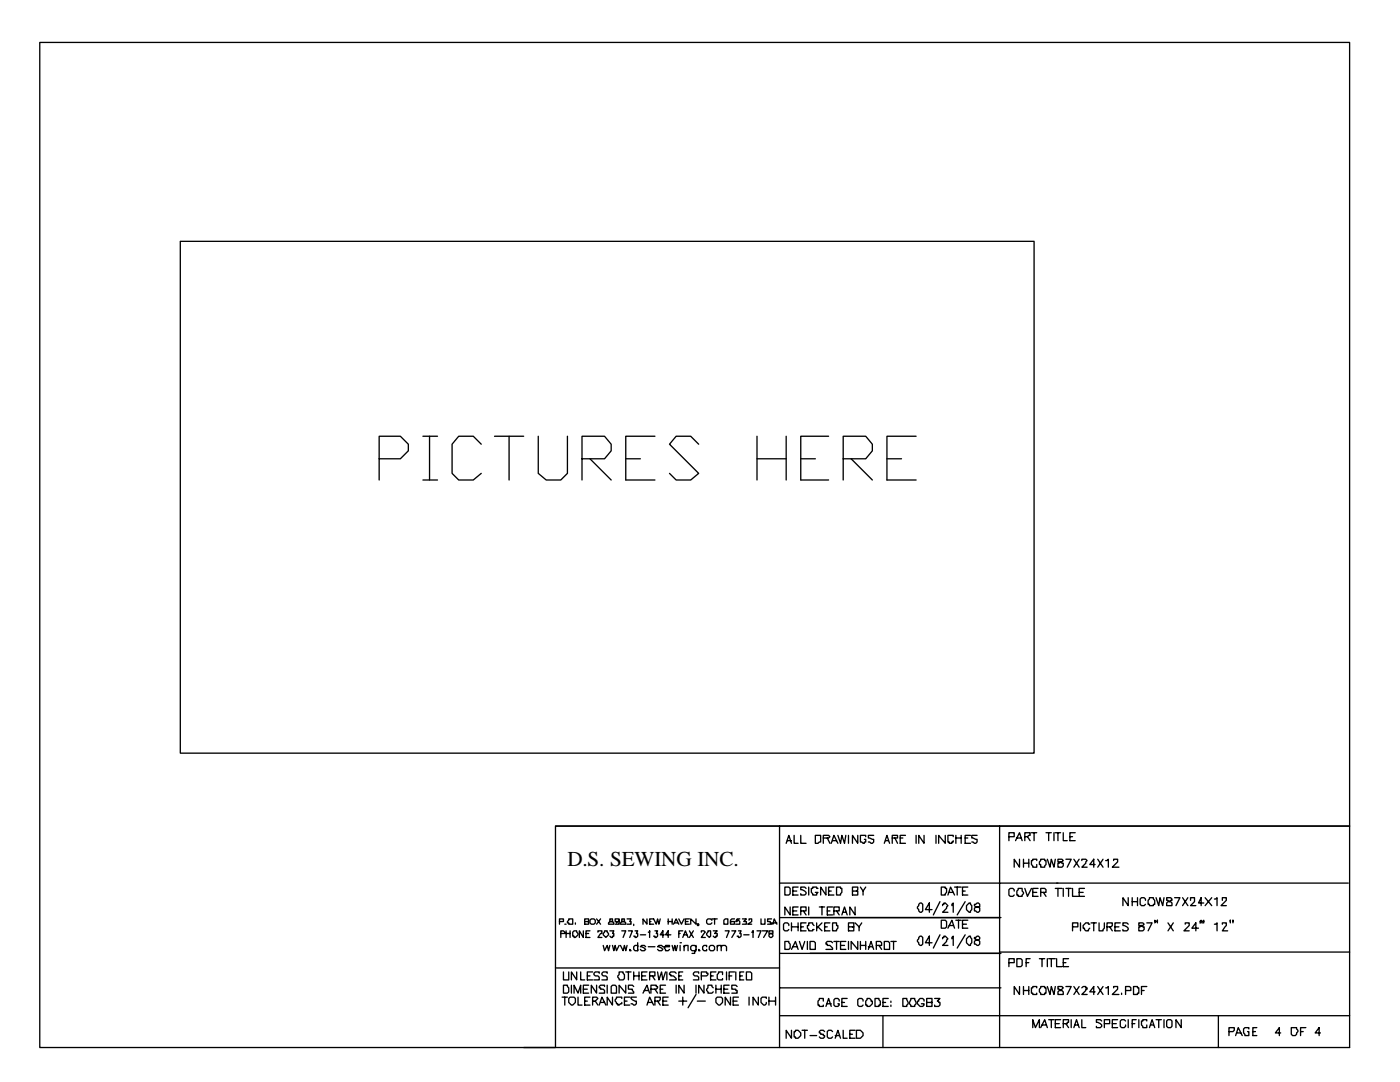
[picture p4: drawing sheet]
<svg xmlns="http://www.w3.org/2000/svg" width="279mm" height="216mm" viewBox="0 0 279 216" stroke-linecap="round" stroke-linejoin="round" font-family="sans-serif">
<defs><g id="words">
<text font-size="4.2" x="113.2" y="172.8">D.S. SEWING INC.</text>
</g></defs>
<g fill="none" stroke="#000" stroke-width=".26">
<path d="M7.9 8.5h261.4v156.3h-158.4v44.2h-103zM36 48.2h170.4v102.1h-170.4zM75.7 91.5h4.2l1.6-1.5v-1.4l-1.6-1.6h-4.2v8.8M84.4 87h2.9M84.4 95.8h2.9M85.7 87v8.8M96 88.6l-1.5-1.6h-3l-1.3 1.6v5.9l1.3 1.3h3l1.5-1.3M98.7 87h5.8M101.6 87v8.8M107.4 87v7.5l1.6 1.3h2.9l1.3-1.3v-7.5M116.2 91.5h4.5l1.3-1.5v-1.4l-1.3-1.6h-4.5v8.8M117.7 91.5l4.3 4.3"/>
<path d="M124.9 91.5h2.9M130.7 87h-5.8v8.8h5.8M139.4 88.6l-1.6-1.6h-2.9l-1.3 1.6 5.8 5.9-1.6 1.3h-2.9l-1.3-1.3M151.1 91.5h5.8M151.1 87v8.8M156.9 87v8.8M159.8 91.5h2.9M165.4 87h-5.6v8.8h5.6M168.3 91.5h4.5l1.3-1.5v-1.4l-1.3-1.6h-4.5v8.8M169.9 91.5l4.2 4.3M177 91.5h2.9M182.8 87h-5.8v8.8h5.8"/>
<path d="M110.9 164.8h158.4v44.2h-164.8M155.6 164.8v44.2M156.6 177h.8l.3 .3v1l-.3 .3h-.8zM156.9 168.3l.5-1.6 .6 1.6M157.2 167.7h.8M158.2 177.8h.8M158.5 166.7v1.6h.8M159.3 177h-1.1v1.6h1.1M159.8 166.7v1.6h1.1M160.9 177.3l-.3-.3h-.8v.5h.3l.8 .6v.2l-.3 .3h-.8v-.3M161.4 177v1.6M162.7 166.7h1.1v1.3h-.3l-.3 .3h-.5z"/>
<path d="M163.2 177.3h-.2v-.3h-.8v.3h-.3v.8l.3 .2v.3h.8v-.3l.2-.2h-.5M164.3 167.2h1.1l.2-.2-.2-.3h-1.1v1.6M164.8 177v1.6l-1-1.6v1.6M165.1 167.2l.5 1.1M165.4 177.8h.5M165.9 168.3l.5-1.6 .8 1.6M166.2 167.7h.8M166.4 177h-1v1.6h1M167 177h.7v.3h.3v.8l-.3 .2v.3h-.7zM167.2 166.7l.5 1.6 .3-1.6 .5 1.6 .3-1.6M169.3 166.7v1.6M170.1 177.8h.8l.3-.3v-.5h-1.1v1.6h1.1v-.8h-.3"/>
<path d="M171.2 166.7v1.6l-1.1-1.6v1.6M171.7 177l.5 .8v.8M172.8 167v-.3h-1.1v1.3l.8 .3v-.3h.3v-.5h-.3M172.8 177l-.6 .8M174.4 166.7h-1.1v.5l1.1 .3v.5l-.3 .3-.8-.3M176.5 168.3l.5-1.6 .5 1.6M176.7 167.7h.6M178.1 167.2h1v-.5h-1v1.6M178.6 167.2l.5 1.1M179.7 167.2h.5M180.7 166.7h-1v1.6h1M182.8 166.7v1.6"/>
<path d="M184.4 166.7v1.6l-1-1.6v1.6M186.8 166.7v1.6M187.6 179.9l-1.3 2.7M187.9 177h.7v.3h.3v.8l-.3 .2v.3h-.7zM188.6 166.7v1.6l-1.3-1.6v1.6M189.2 178.6l.5-1.6 .8 1.6M189.4 178.1h.8M190.2 167v-.3h-1v1.3h.2v.3h.6v-.3h.2v-.3M190.5 177h1.3M190.8 167.2h1M190.8 166.7v1.6M191 177v1.6"/>
<path d="M191.8 166.7v1.6M192.1 177.8h.5M192.6 167.2h.5M192.6 179.9l-1.6 2.7M193.1 177h-1v1.6h1M193.7 166.7h-1.1v1.6h1.1M195 166.7h-1.1v.5l1.1 .3v.5l-.3 .3-.8-.3M199.5 164.8v11.4h-43.9M201.3 167h1.1v-.8h-1.1v1.5M202.4 177.8v-.3l-.3-.2h-.5l-.3 .2v1.1l.3 .3h.5l.3-.3M202.7 167.7l.8-1.5 .5 1.5M202.9 167.2h.8"/>
<path d="M203.2 177.3h.8v.5l.3 .3-.3 .8h-.8v-.3h-.3v-.8l.3-.3zM203.5 171.4v1.6l-1.1-1.6v1.6M204.3 171.4v1.6M204.3 172.2h1M204.5 177.3l.6 1.6 .7-1.6M204.5 167h.6l.2-.3h.3v-.5h-1.1v1.5M205.1 167l.5 .7M205.3 171.4v1.6M205.8 166.2h1.1M206.1 178.1h.8M206.4 166.2v1.5M206.9 171.7v-.3h-.8v.3h-.3v.8l.3 .3v.2h.8v-.5"/>
<path d="M207.2 177.3h-1.1v1.6h1.1M207.7 171.4h.8v.3h.3v.8l-.3 .3v.2h-.8v-.5h-.3v-.5l.3-.3zM207.7 178.1h1.1v-.6l-.3-.2h-.8v1.6M208.2 178.1l.6 .8M208.8 166.2h1M209 171.4l.5 1.6 .3-1.6 .5 1.6 .3-1.6M209.3 166.2v1.5M210.3 166.2v1.5M210.6 177.3h1.3M210.6 166.2h1.1M210.9 176.2h58.2M211.1 171.4v.6h.6l.2 .2h.3v.6l-.3 .2h-.8v-.8l.8-.2 .3-.3-.3-.3z"/>
<path d="M211.1 176.2h-11.6v32.8M211.1 166.2v1.5M211.1 177.3v1.6M212.2 166.2v1.5h.8M212.2 177.3v1.6M212.7 171.4h1.1l-.8 1.6M212.7 177.3h1.1M213.3 177.3v1.6M213.5 167h.5M214 177.3v1.6h1.1M214.3 171.4l1.1 1.6M214.6 166.2h-1.1v1.5h1.1"/>
<path d="M215.4 178.1h.8M215.4 171.4l-1.1 1.6M215.9 171.7v-.3h.8l.3 .3-.3 .3v.2l-.8 .8h1.1M216.4 177.3h-1v1.6h1M218.5 172.5h-1l.8-1.1v1.6M219.1 171.4l1 1.6M220.1 171.4l-1 1.6M220.7 171.7h.2l.3-.3v1.6M222.2 171.7v-.3h.8v.6l-1 1h1.3M225.2 179.1v1.6l-1.1-1.6v1.6M226 179.1v1.6M226 179.9h1"/>
<path d="M227 179.1v1.6M228.6 179.7v-.3l-.3-.3h-.5l-.3 .3v1l.3 .3h.5l.3-.3M229.4 179.1h.8v.3l.3 .3v.7h-.3v.3h-.8v-.3h-.3v-.7l.3-.3zM230.7 179.1l.5 1.6 .3-1.6 .5 1.6 .3-1.6M232.8 179.1v.6h.3l.8 .5v.5h-1.1v-.5l.8-.5h.3v-.3l-.3-.3zM234.4 179.1h1.1l-.8 1.6M236 179.1l1.1 1.6M237.1 179.1l-1.1 1.6M237.6 179.7v-.6h.8v.8l-.8 .8h1.1M240.5 179.1l1.3 1.6M241.8 179.1l-1.3 1.6M242.4 179.4h.2l.3-.3v1.6"/>
<path d="M243.9 179.7v-.6h.8v.6l-1 1h1M110.9 193.1h44.7M111.7 183.9h.7v-.5h-.7v1M111.9 186.3h.8v-.3l-.3-.3h-.5v1.4M112.2 199h1M112.4 196.6h.8v.2l.3 .3v.8l-.3 .3h-.8zM112.4 193.9v1.6h1.1v-1.6M112.7 184.4h.3zM112.7 199v1.6M113 185.7v1.4M113 186.3h.8M113.5 199.2a.94 .94 0 0 1 1.3 0v.8l-.5 .6h-.3l-.5-.6z"/>
<path d="M113.5 183.4h.8v1h-.8v-.3h-.3zM113.8 185.7v1.4M114 196.6v1.6M114.3 186l.3-.3h.5l.3 .8-.6 .6h-.2v-.3h-.3zM114.6 198.2v-1.6l.8 1.6 .5-1.6v1.6M114.8 184.1v.3M115.1 193.9v1.6l-1.1-1.6v1.6M115.4 199v1.6h.8M115.9 193.9v1.6h.8M116.4 185.7v1.4l-.8-1.4v1.4M116.4 197.4h.8M116.7 183.9h.8v-.5h-.8v1h.8v-.5h-.3"/>
<path d="M116.7 199.8h.5M116.9 186.3h.6M117.2 194.7h.5M117.5 196.6h-1.1v1.6h1.1M117.7 183.6a.66 .66 0 0 1 1.1 0v.5l-.3 .3h-.5l-.3-.3zM117.7 199h-1v1.6h1M117.7 185.7h-.8v1.4h.8M118.3 199.8h.5l.5-.6-.2-.2h-.8v1.6M118.3 193.9h-1.1v1.6h1.1M118.8 199.8l.5 .8M119.1 196.6v1.6l-1.1-1.6v1.6M119.1 183.4l.8 1"/>
<path d="M119.3 186v-.3h.8v.6h-.2l-.6 .8h.8M119.6 194.2v-.3h-.8l-.3 .3v.3l.3 .2h.5l.3 .3v.5h-1.1M119.9 183.4l-.8 1M120.4 188.6l.3 1.1 .5-1.1 .2 1.1 .3-1.1M120.7 185.7h.5v.3l.2 .3v.2l-.5 .6-.5-.6zM120.7 196.8v-.2h-.8l-.3 .2v.3h.3v.3h.5l.3 .2v.6h-1.1M121.2 194.2v-.3h-.8l-.3 .3v.3l.3 .2h.5l.3 .3v.5h-1.1M121.2 196.6v1.6M121.7 183.4v.5h.5l.3 .2v.3h-1.1v-.3l.3-.2h.5v-.5zM121.7 185.7h.8l-.3 .6h.3v.5h-.3v.3h-.2l-.3-.3M122 196.8l.2-.2h.6l.2 .2v1.4h-1zM122.2 199v1.6l-1-1.6v1.6"/>
<path d="M122.2 188.6l.3 1.1 .3-1.1 .2 1.1 .6-1.1M123.6 193.9h.8v.3l.2 .3v.8l-.2 .2h-.8v-.2l-.3-.3v-.3l.3-.2zM123.6 183.6v.3h-.3l-.3 .2v-.2h-.2v-.5h.8v1h-.8M123.8 188.6l.6 1.1 .2-1.1 .3 1.1 .2-1.1M124.1 183.4v.5h.5l.3 .2v.3h-1.1v-.3l.3-.2h.5v-.5zM124.1 199.2v-.2h-1.1v.2l-.2 .3v.3l.2 .2v.3h.3v.3l.8-.3v-.3M124.1 185.7h.8l-.5 1.4M124.6 199.8h.5M124.9 196.6v1.6l-1.3-1.6v1.6M124.9 193.9h1M125.1 183.4h.8l-.2 .5h.2v.5h-.8M125.4 185.7h.8l-.5 1.4"/>
<path d="M125.4 193.9v1.6M125.7 189.4l.2 .3h-.2zM125.7 199h-1.1v1.6h1.1M126.5 196.8l-.3-.2h-.8v.8h.8v.2l.3 .3v.3h-1.1M126.5 194.7h1M126.5 184.4v.3M126.5 193.9v1.6M126.7 185.7h.6l-.3 .6h.3v.5l-.3 .3h-.3v-.3h-.2M127 199h-1.1v.2l.3 .3 .8 .3v.5l-.3 .3-.8-.3M127.3 188.9v-.3h-.6l-.2 .3v.5l.2 .3h.6v-.3M127.3 188.1v1.6M127.5 193.9v1.6"/>
<path d="M127.8 186.5h1.1M128.1 194.7h.8M128.3 198.2l.8-1.6 .5 1.6M128.6 197.6h.8M128.9 188.9l-.3-.3h-.5l-.3 .3h.3l.8 .5-.3 .3h-.5l-.3-.3M129.1 193.9h-1v1.6h1M129.1 183.4v1l-.8-1v1M129.4 186h.2v-.3v1.4M129.4 188.9h1.3M129.6 194.7h1.1v-.8h-1.1v1.6M129.6 183.9h.3M129.9 197.4h1.1l.2-.3v-.3h-.2v-.2h-1.1v1.6"/>
<path d="M130.2 194.7l.5 .8M130.7 199.8h.8l.3-.3v-.5h-1.1v1.6M130.7 185.7h.5l-.2 .6h.2v.5l-.2 .3h-.3v-.3h-.3M130.7 197.4l.5 .8M131.2 193.9l.3 1.6 .5-1.6 .3 1.6 .5-1.6M131.2 199.8l.6 .8M131.8 183.4l-.3 1-.3-1-.2 1-.6-1h-.8v1h.8M131.8 197.4h.5M132.3 188.9l-.3-.3h-.5l-.3 .3 .8 .3 .3 .2-.3 .3h-.5l-.3-.3M132.3 199.8h.8M132.6 186.5h-.8l.5-.8v1.4M132.6 188.9h1v-.3h-.8v.3h-.2l.2 .8h.5l.3-.3"/>
<path d="M132.8 196.6h-1v1.6h1M133.1 193.9v1.6M133.3 199h-1v1.6h1M133.3 183.4v1M133.3 183.9h.8M133.9 186.5h-1.1l.5-.8v1.4M134.1 188.6l.3 1.1 .3-1.1 .2 1.1 .3-1.1M134.1 183.4v1M134.4 184.4l.5-1 .6 1M134.7 184.1h.5M134.9 194.2l-.2-.3h-.8l-.3 .3v.3h.3v.2h.5l.5 .6v.2h-1.3M134.9 196.6v1.6"/>
<path d="M135.5 183.4l.5 1 .5-1M135.5 199.8h1.6M135.5 194.7h.5M135.5 186.3h.2M135.7 188.1h.3zM135.7 188.6v1.1M136.3 193.9h-.8v1.6h.8M136.3 185.7h-.8v1.4M136.3 187.1l.5-1.4 .5 1.4M136.3 199v1.6M136.5 196.6v1.6l-1-1.6v1.6M136.5 188.9l.3-.3h.5v1.1"/>
<path d="M136.5 186.5h.6M136.5 188.6v1.1M136.8 183.9h.5M137.6 183.4h-.8v1h.8M137.6 185.7l.8 1.4M138.4 185.7l-.8 1.4M138.9 183.4v1l-1.1-1v1M138.9 188.6v1.1l-.3 .3v.2h-.5M138.9 188.9l-.3-.3h-.5l-.3 .3v.5l.3 .3h.5l.3-.3M138.9 196.6v1.6M138.9 198.4l-1.6 2.7M139.2 199.8h1.6"/>
<path d="M139.4 189.4l.3 .3h-.3zM139.4 194.2v-.3h-.8l-.2 .3v.3l.2 .2h.6l.2 .3v.5h-1M139.4 184.4h-.2h.2v.3h-.2M140 194.7h1l.3-.2v-.3h-.3v-.3h-1v1.6M140 186v-.3h.5l.3 .3-.8 1.1h.8M140.5 196.6v1.6l-1.1-1.6v1.6M141 188.9v-.3h-.5l-.3 .3v.5l.3 .3h.5v-.3M141.3 185.7h.5v1.1l-.2 .3-.6-.6zM141.6 188.9a.66 .66 0 0 1 1 0v.5l-.3 .3h-.5l-.2-.3zM141.8 194.7h.5M142.1 183.6l-.3-.2h-.5l-.3 .2v.5l.3 .3h.5l.3-.3M142.1 183.4h1"/>
<path d="M142.3 197.1l-.2-.3v-.2h-.8v.5l-.3 .3 .3 .8h.8l.2-.3M142.3 185.7h.8l-.5 .6h.5v.5h-.2v.3h-.3l-.3-.3M142.6 183.4v1M142.9 193.9h-1.1v1.6h1.1M142.9 197.4h1M142.9 196.6v1.6M143.1 199h.8l.3 .2v.8l-.5 .6h-.3l-.5-.6v-.8zM143.1 188.9l.3-.3h.5v1.1M143.1 188.6v1.1M143.9 188.9l.3-.3h.5l.3 .3v.8M143.9 196.6v1.6M144.2 194.5v-.6h-.8v.3l-.3 .3v.8l.3 .2h.8v-.2"/>
<path d="M144.5 183.6l.2-.2h.6v1h-.8zM144.5 197.4h.8M144.7 185.7h.8l-.5 1.4M145 193.9v1.6M145.5 196.6h-1v1.6h1M145.5 194.7h.5M145.8 199v1.6l-1.1-1.6v1.6M146 185.7h.8l-.8 1.4M146.3 199.8h.8M146.6 193.9h-1.1v1.6M146.6 183.4h-.6l-.2 .2v.8h.8v-.5h-.8v.2M146.8 193.9v1.6"/>
<path d="M147.1 196.8l-.3-.2h-.8v.8h.8v.2h.3v.6h-1.1M147.4 199h-1.1v1.6h1.1M147.4 185.7h.5l-.3 .6h.3v.5l-.3 .3h-.2v-.3h-.3M147.6 183.4h-.5l-.3 .5h.3v-.3h.3l.2 .3v.5h-.8M147.6 194.7h.6M148.2 183.4h.8l-.6 .5h.6v.5h-.8M148.4 193.9h-.8v1.6h.8M148.4 186.5h1.1M149 193.9h.8l.2 .3v1.3h-1zM149.5 183.6v-.2h.5v.5l-.8 .5h.8M149.5 199v1.6M150 186h.3v-.3v1.4"/>
<path d="M151.1 185.7h.8l-.6 1.4M151.3 199v1.6l-1-1.6v1.6M151.9 183.4v1h.8v-1M152.1 185.7h1.1l-.8 1.4M152.9 199.2v-.2h-.8l-.2 .2v.8l.5 .6h.3l.2-.3v-.3M153.5 185.7v.6h.5l.3 .2v.3l-.3 .3h-.3l-.2-.3v-.3l.2-.2h.6v-.6zM153.5 199.8h1.3M153.5 199v1.6M154 183.4h-.8v.5h.5v.2h.3v.3h-.8M154.3 184.4l.2-1 .5 1M154.3 184.1h.7M154.8 199v1.6"/>
<path d="M155.6 183.1h44.2M155.6 190.2h44.2M155.6 197.1h44.2M156.6 187.9h.8v.2l.3 .3v.8l-.3 .2h-.8zM157.4 184.7v-.3l-.2-.3h-.6l-.2 .3v1.1l.2 .2h.6l.2-.2M157.7 181v1.6l-1.1-1.6v1.6M158 189.4l.8-1.5 .5 1.5M158 184.1v1.6M158 184.9h1.3M158.2 181.8h.8M158.2 188.9h.8M159.3 181h-1.1v1.6h1.1"/>
<path d="M159.3 184.1v1.6M159.5 187.9l.6 1.5 .5-1.5M159.8 181.8h1.1v-.8h-1.1v1.6M159.8 184.9h.5M160.3 181.8l.6 .8M160.9 184.1h-1.1v1.6h1.1M161.1 187.9v1.5M161.4 181v1.6M161.7 187.9h.8l.2 .2v1.3h-1zM162.5 184.7l-.3-.3v-.3h-.8v.6h-.3v.5l.3 .3v.2h.8v-.2h.3M163 184.1v1.6M163.2 184.9l.8 .8"/>
<path d="M163.5 181h1.1M164 181v1.6M164 184.1l-1 1.1M164.3 199.8v-.6h-.8v.3l-.3 .3v.8h.3v.2h.8v-.2M164.6 184.9h.5M165.1 181.8h.5M165.6 184.1h-1v1.6h1M166.2 184.1h.8v.6h.2v.5l-.2 .3v.2h-.8zM166.2 181h-1.1v1.6h1.1M166.2 188.1l-.3-.2h-.8l-.3 .2v.3h.3v.2h.5l.6 .6v.2h-1.4M166.4 181.8h1.1v-.8h-1.1v1.6M166.4 187.9h1.1"/>
<path d="M167 181.8l.5 .8M167 187.9v1.5M167.5 199.8v-.3l-.3-.3h-.5l-.3 .3v1.1l.3 .2h.5l.3-.2v-.3h-.3M167.7 188.6h.8M168 182.6l.5-1.6 .6 1.6M168.3 182h.5M168.8 187.9h-1.1v1.5h1.1M169.1 199.2h-1.1v1.6h1.1M169.3 184.9h1.1v-.8h-1.1v1.6h1.1v-.8h-.3M169.3 187.9v1.5M170.7 181v1.6l-1.1-1.6v1.6M170.7 184.1l.7 .8v.8"/>
<path d="M171.2 187.9v1.5l-1.3-1.5v1.5M171.7 188.6h1.1M171.7 187.9v1.5M172 184.1l-.6 .8M172.2 199.8v-.3l-.2-.3h-.6l-.2 .3v1.1l.2 .2h.6l.2-.2M172.8 187.9v1.5M173 199.2h.6l.2 .3v.3h.3v.5l-.5 .5h-.6v-.2h-.2v-.8l.2-.3zM173.3 189.4l.5-1.5 .6 1.5M173.3 188.9h.8M174.6 199.2h.8v.3l.3 .3v.8h-.3v.2h-.8zM174.9 188.6h1v-.5l-.2-.2h-.8v1.5M175.4 188.6l.5 .8"/>
<path d="M176.5 187.9h.8l.2 .2v1.3h-1zM177.3 199.2h-1.1v1.6h1.1M177.8 199.8v.2zM177.8 187.9h1.1M178.3 187.9v1.5M180.2 199.2h.8l.2 .8-.2 .8h-.8zM181.8 199.2h.8l.2 .8-.2 .8h-.8v-.2l-.3-.3zM183.4 180.4l.2-.2h.3l.2 .2v1.4l-.2 .2h-.3l-.2-.2v-.3l-.3-.3zM183.4 187.1l.2-.3h.3l.2 .3v1.3l-.2 .2h-.3l-.2-.2v-.3l-.3-.2zM184.4 199.8v-.3l-.3-.3h-.5l-.2 .3v.3h-.3v.5l.5 .5h.5l.3-.2v-.3h-.5M186 181.5h-1.3l.8-1.3v1.8M186 188.1h-1.3l.8-1.3v1.8"/>
<path d="M186.5 199.2h1.1l-.5 .6h.2v.2h.3v.6l-.3 .2h-.8v-.2M187.6 186.5l-1.3 2.7M187.9 183.6h.7l.3 .3v1l-.3 .3h-.7zM188.1 180.7v-.3h.3v-.2h.2l.6 .5-.3 .3v.2l-.8 .8h1.1M188.1 187.3v-.2h.3v-.3h.2l.6 .5-.3 .3v.3l-.8 .7h1.1M189.2 185.2l.8-1.6 .5 1.6M189.4 184.7h.8M190 180.7v-.3l.2-.2v1.8M190 187.3v-.2l.2-.3v1.8M190.8 183.6h1M191.3 183.6v1.6M192.1 184.4h.8"/>
<path d="M192.6 186.5l-1.6 2.7M192.9 180.7l.5-.5h.3v.2l.2 .3v.8l-.2 .3v.2h-.3l-.5-.5zM192.9 187.3l.5-.5h.3v.3l.2 .2v.8l-.2 .3v.2h-.3l-.5-.5zM193.1 183.6h-1v1.6h1M194.5 180.4v.3l.2 .3h.6l.2 .2v.6l-.2 .2-.8-.2v-.6l.2-.2h.8v-.6l-.2-.2zM194.5 187.1v.2h.2v.3h.6l.2 .3v.5l-.2 .2-.8-.2v-.5l.2-.3h.6l.2-.3v-.2l-.2-.3zM199.5 190h69.8M201.3 192.1h1.1v-.8h-1.1v1.6M202.9 191.3h.8l.3 .3v1l-.3 .3h-.8zM203.5 196.8v1.6l-1.1-1.6v1.6M204.3 197.6h1M204.3 196.8v1.6"/>
<path d="M204.8 192.1h.5M205.3 196.8v1.6M205.6 191.3h-.8v1.6M206.9 197.1v-.3h-.8v.3h-.3v1.1h.3v.2h.8v-.2M207.4 191.3h1.1M207.7 196.8h.8v.3h.3v1.1h-.3v.2h-.8v-.2l-.3-.3v-.5l.3-.3zM208 191.3v1.6M209 196.8l.5 1.6 .3-1.6 .5 1.6 .3-1.6M209 191.3v1.6M209.3 191.3h1.3M209.8 191.3v1.6M210.9 191.3v1.6h1"/>
<path d="M211.1 196.8v.6h.3l.8 .5v.5h-1.1v-.5l.3-.3h.3l.5-.5-.3-.3zM212.2 192.1h.5M212.7 196.8h1.1l-.8 1.6M213.3 191.3h-1.1v1.6h1.1M214 184.9h1.1v-.8h-1.1v1.6M214.3 196.8l1.1 1.6M215.4 196.8l-1.1 1.6M215.6 184.1v1.6M215.9 197.1l.3-.3h.5v.3h.3v.3h-.3v.2l-.8 .8h1.1M217.5 184.4h-.3v-.3h-.5l-.5 .6v.5h.2v.3l.3 .2h.5v-.2l.3-.3M217.8 184.1h1M218.3 184.1v1.6"/>
<path d="M218.5 197.9h-1l.8-1.1v1.6M219.1 196.8l1 1.6M219.3 184.1v1.6h.8v-.2l.3-.3v-1.1M220.1 196.8l-1 1.6M220.7 197.1h.2l.3-.3v1.6M220.9 184.9h.8l.3-.2v-.6h-1.1v1.6M221.5 184.9l.5 .8M222.2 197.1v-.3h.8v.6l-1 1h1.3M222.5 184.9h.8M223.6 184.1h-1.1v1.6h1.1M223.8 198.2v.2M224.6 197.6h1.1v-.5l-.3-.3h-.8v1.6"/>
<path d="M225.2 184.4l-.3-.3h-.8v.6l.8 .2 .3 .3v.3l-.3 .2h-.8v-.2M226.2 196.8h.8v.3h.3v1.1h-.3v.2h-.8zM227.3 184.1v.6h.5l.3 .2h.2v.6l-.2 .2h-.8v-.8l.8-.2 .2-.3-.2-.3zM227.8 197.6h.5M228.9 196.8h-1.1v1.6M228.9 184.1h1l-.8 1.6M230.7 183.9h-.2v-.3l.2 .3-.2 .2M231 183.9v-.3v.5M233.1 184.1l1.1 1.6M234.2 184.1l-1.1 1.6M236.5 184.4v-.3h.8v.6l-1 1h1M239.2 185.2h-1.3l.8-1.1v1.6"/>
<path d="M239.7 183.9h-.3l.3-.3v.5h-.3M240.2 180.2h-1l.5-1.1v1.6M240.2 183.9h-.2l.2-.3v.5h-.2M242.4 184.4h.2l.3-.3v1.6M243.9 184.4v-.3h.8v.6l-.8 1h1.1M245.5 183.9v-.3v.5M246.1 183.9v-.3v.5M119.6 200.6l.5-1.6 .8 1.6M119.9 200h.8M129.1 200.6l.5-1.6 .8 1.6M129.4 200h.8M155.6 202.7h113.7"/>
<path d="M158 205.6v1.6l-1.1-1.6v1.6M158.5 205.8h.3v-.2h.5l.5 .5v.5l-.5 .6h-.5v-.3h-.3zM160.1 205.6h1M160.6 205.6v1.6M161.7 206.6h1.3M164.6 205.8l-.3-.2h-.5l-.3 .2v.3h.3v.3h.5v.2h.3v.3l-.3 .3h-.5l-.3-.3M164.8 200.8l.6-1.6 .5 1.6M165.1 200.3h.8M166.2 205.8l-.3-.2h-.5l-.3 .2v1.1l.3 .3h.5l.3-.3M166.7 207.2l.5-1.6 .5 1.6M166.7 206.6h.8M168 200h.5"/>
<path d="M168.3 205.6v1.6h.8M169.6 206.4h.5M170.7 205.6h-1.1v1.6h1.1M170.9 205.6h.8l.5 .5v.5l-.5 .6h-.8zM176.2 202.7v6.3M176.2 200h.5M177.8 200.6v.2M184.9 200h1.1v-.8h-1.1v1.6h1.1v-.8h-.3M206.1 205.1v-1.6l.5 1.6 .8-1.6v1.6M207.7 205.1l.8-1.6 .5 1.6M208 204.5h.8M209.3 203.5h1"/>
<path d="M209.8 203.5v1.6M210.6 204.3h.8M211.7 203.5h-1.1v1.6h1.1M212.2 204.3h.8v-.3h.3v-.5h-1.1v1.6M212.7 204.3l.6 .8M213.8 203.5v1.6M214.3 205.1l.5-1.6 .6 1.6M214.6 204.5h.5M215.9 203.5v1.6h.8M219.9 203.7l-.3-.2h-.8v.5h.3l.8 .5v.3l-.3 .3h-.8v-.3M220.4 204.3h1.1v-.8h-1.1v1.6M222 204.3h.8"/>
<path d="M223 203.5h-1v1.6h1M224.6 203.7l-.2-.2h-.6l-.2 .2v1.1l.2 .3h.6l.2-.3v-.3M225.2 203.5v1.6M226 204.3h.5M226.7 203.5h-.7v1.6M227.3 203.5v1.6M228.9 203.7v-.2h-.8v.2h-.3v.8l.3 .3v.3h.8v-.6M229.4 205.1l.5-1.6 .6 1.6M229.7 204.5h.5M230.7 203.5h1.1M231.2 203.5v1.6M232.3 203.5v1.6"/>
<path d="M232.8 203.7l.3-.2h.5l.3 .2v1.1l-.3 .3h-.5l-.3-.3zM235.7 203.5v1.6l-1-1.6v1.6M243.2 202.7v6.3M245.3 205.8h.8l.2-.2v-.5h-1v1.5M246.6 206.6l.5-1.5 .8 1.5M246.9 206.1h.7M249.2 205.3v-.2h-.8l-.2 .2v.8l.2 .3v.2h.8v-.8h-.2M250 205.8h.6M250.8 205.1h-.8v1.5h.8M255.6 206.1h-1.1l.8-1v1.5M257.7 205.1h1.1v.2l.2 .3v.2l-.5 .8h-.5l-.3-.2zM259.6 205.8h.5"/>
<path d="M260.6 205.1h-1v1.5M263.5 206.1h-1l.8-1v1.5"/>
</g>
<use href="#words"/>
</svg>
